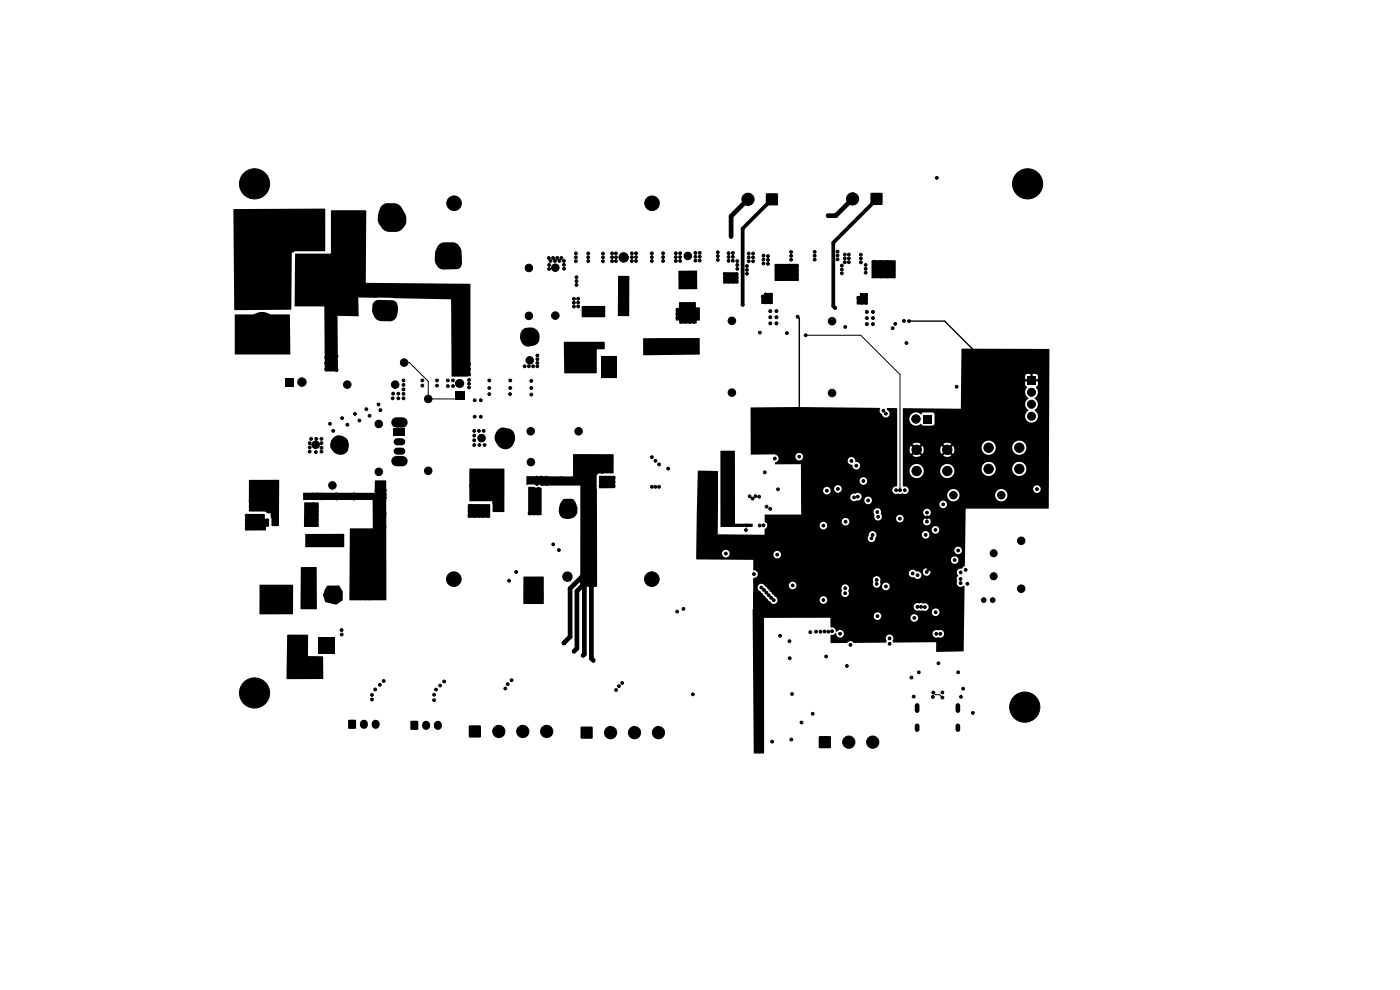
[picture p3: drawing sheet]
<svg xmlns="http://www.w3.org/2000/svg" width="297mm" height="210mm" viewBox="0 0 297 210" stroke-linecap="round" stroke-linejoin="round" font-family="sans-serif">
<g fill="#000" stroke="#000" stroke-width=".21">
<circle cx="51.6" cy="39" r=".4"/>
<circle cx="52.3" cy="37.3" r=".4"/>
<circle cx="54" cy="39" r="3.2"/>
<circle cx="54" cy="36.6" r=".4"/>
<circle cx="55.7" cy="37.3" r=".4"/>
<circle cx="56.4" cy="39" r=".4"/>
<circle cx="198.7" cy="37.7" r=".3"/>
<circle cx="215.6" cy="39" r=".4"/>
<circle cx="216.3" cy="37.3" r=".4"/>
<circle cx="218" cy="39" r="3.2"/>
<circle cx="218" cy="36.6" r=".4"/>
<circle cx="219.7" cy="37.3" r=".4"/>
<circle cx="220.4" cy="39" r=".4"/>
<circle cx="51.5" cy="59.2" r=".3"/>
<circle cx="52.2" cy="58.4" r=".3"/>
<circle cx="52.3" cy="40.7" r=".4"/>
<circle cx="53" cy="57.6" r=".3"/>
<circle cx="53.8" cy="57" r=".3"/>
<circle cx="54" cy="41.4" r=".4"/>
<circle cx="54.7" cy="57" r=".3"/>
<circle cx="55.6" cy="57" r=".3"/>
<circle cx="55.7" cy="40.7" r=".4"/>
<circle cx="56.5" cy="57" r=".3"/>
<circle cx="57.4" cy="57" r=".3"/>
<circle cx="58.3" cy="57.7" r=".3"/>
<circle cx="58.9" cy="58.4" r=".3"/>
<circle cx="59.6" cy="59.1" r=".3"/>
<circle cx="60.2" cy="59.9" r=".3"/>
<circle cx="60.4" cy="46.7" r=".3"/>
<circle cx="60.4" cy="50.7" r=".3"/>
<circle cx="60.4" cy="48" r=".3"/>
<circle cx="60.4" cy="49.4" r=".3"/>
<circle cx="60.4" cy="52" r=".3"/>
<circle cx="60.4" cy="45.3" r=".3"/>
<circle cx="61.7" cy="48" r=".3"/>
<circle cx="61.7" cy="50.7" r=".3"/>
<circle cx="61.7" cy="49.4" r=".3"/>
<circle cx="61.7" cy="52" r=".3"/>
<circle cx="61.7" cy="45.3" r=".3"/>
<circle cx="61.7" cy="46.6" r=".3"/>
<circle cx="69.3" cy="54.9" r=".3"/>
<circle cx="69.3" cy="59.9" r=".3"/>
<circle cx="69.3" cy="58.6" r=".3"/>
<circle cx="69.3" cy="56.1" r=".3"/>
<circle cx="69.3" cy="57.3" r=".3"/>
<circle cx="72" cy="53" r=".3"/>
<circle cx="72" cy="58" r=".3"/>
<circle cx="72.7" cy="56.9" r=".3"/>
<circle cx="72.8" cy="54" r=".3"/>
<circle cx="73.5" cy="47" r=".3"/>
<circle cx="73.5" cy="45.7" r=".3"/>
<circle cx="73.5" cy="48.4" r=".3"/>
<circle cx="75" cy="48.4" r=".3"/>
<circle cx="75.6" cy="46.3" r="1"/>
<circle cx="76.4" cy="48.4" r=".3"/>
<circle cx="81.3" cy="47.4" r=".3"/>
<circle cx="81.3" cy="46.3" r=".3"/>
<circle cx="81.4" cy="45.1" r=".3"/>
<circle cx="81.9" cy="48.4" r=".3"/>
<circle cx="82" cy="44.3" r=".3"/>
<circle cx="83.1" cy="46.3" r="1"/>
<circle cx="83.1" cy="48.4" r=".3"/>
<circle cx="83.1" cy="44.3" r=".3"/>
<circle cx="84.2" cy="44.3" r=".3"/>
<circle cx="84.3" cy="48.3" r=".3"/>
<circle cx="84.9" cy="45.1" r=".3"/>
<circle cx="85" cy="46.2" r=".3"/>
<circle cx="85" cy="47.4" r=".3"/>
<circle cx="93.2" cy="55.4" r=".3"/>
<circle cx="93.2" cy="54.3" r=".3"/>
<circle cx="93.3" cy="53.1" r=".3"/>
<circle cx="93.8" cy="56.4" r=".3"/>
<circle cx="93.9" cy="52.3" r=".3"/>
<circle cx="95" cy="56.4" r=".3"/>
<circle cx="95" cy="52.3" r=".3"/>
<circle cx="95" cy="54.3" r="1"/>
<circle cx="95.9" cy="52.6" r=".3"/>
<circle cx="96.3" cy="56.3" r=".3"/>
<circle cx="96.3" cy="43.1" r="1.55"/>
<circle cx="96.8" cy="53.1" r=".3"/>
<circle cx="96.9" cy="55.4" r=".3"/>
<circle cx="96.9" cy="54.2" r=".3"/>
<circle cx="112.2" cy="56.8" r=".8"/>
<circle cx="116.4" cy="54.7" r=".3"/>
<circle cx="116.5" cy="57.1" r=".3"/>
<circle cx="116.5" cy="56.2" r=".3"/>
<circle cx="116.8" cy="55.3" r=".3"/>
<circle cx="117.3" cy="54.7" r=".3"/>
<circle cx="117.7" cy="55.3" r=".3"/>
<circle cx="117.8" cy="56.8" r=".8"/>
<circle cx="118.2" cy="54.7" r=".3"/>
<circle cx="118.7" cy="55.3" r=".3"/>
<circle cx="119.1" cy="54.7" r=".3"/>
<circle cx="119.6" cy="55.3" r=".3"/>
<circle cx="119.6" cy="56.2" r=".3"/>
<circle cx="119.7" cy="57" r=".3"/>
<circle cx="122.2" cy="54.6" r=".3"/>
<circle cx="122.2" cy="55.4" r=".3"/>
<circle cx="122.2" cy="53.8" r=".3"/>
<circle cx="122.3" cy="59.6" r=".3"/>
<circle cx="122.3" cy="58.8" r=".3"/>
<circle cx="124.8" cy="55.4" r=".3"/>
<circle cx="124.8" cy="54.6" r=".3"/>
<circle cx="124.8" cy="53.8" r=".3"/>
<circle cx="127.9" cy="53.8" r=".3"/>
<circle cx="127.9" cy="55.4" r=".3"/>
<circle cx="127.9" cy="54.6" r=".3"/>
<circle cx="129.8" cy="55.4" r=".3"/>
<circle cx="129.8" cy="53.7" r=".3"/>
<circle cx="129.8" cy="54.6" r=".3"/>
<circle cx="130.7" cy="53.7" r=".3"/>
<circle cx="130.7" cy="55.4" r=".3"/>
<circle cx="130.7" cy="54.6" r=".3"/>
<circle cx="132.3" cy="54.6" r="1"/>
<circle cx="132.3" cy="59.7" r="1"/>
<circle cx="134" cy="54.6" r=".3"/>
<circle cx="134" cy="53.7" r=".3"/>
<circle cx="134" cy="55.4" r=".3"/>
<circle cx="134.9" cy="54.6" r=".3"/>
<circle cx="134.9" cy="55.4" r=".3"/>
<circle cx="134.9" cy="53.7" r=".3"/>
<circle cx="138.3" cy="54.6" r=".3"/>
<circle cx="138.3" cy="53.7" r=".3"/>
<circle cx="138.3" cy="55.4" r=".3"/>
<circle cx="138.3" cy="43.1" r="1.55"/>
<circle cx="140.7" cy="54.6" r=".3"/>
<circle cx="140.7" cy="55.4" r=".3"/>
<circle cx="140.7" cy="53.7" r=".3"/>
<circle cx="143.4" cy="55.4" r=".3"/>
<circle cx="143.4" cy="53.7" r=".3"/>
<circle cx="143.4" cy="54.5" r=".3"/>
<circle cx="144.3" cy="55.4" r=".3"/>
<circle cx="144.3" cy="53.7" r=".3"/>
<circle cx="144.3" cy="54.5" r=".3"/>
<circle cx="144.5" cy="57.9" r=".3"/>
<circle cx="144.5" cy="59.8" r=".3"/>
<circle cx="144.5" cy="58.9" r=".3"/>
<circle cx="145.5" cy="57.9" r=".3"/>
<circle cx="145.9" cy="54.3" r=".8"/>
<circle cx="145.9" cy="59.3" r=".8"/>
<circle cx="146.5" cy="57.9" r=".3"/>
<circle cx="147.4" cy="58.9" r=".3"/>
<circle cx="147.4" cy="57.9" r=".3"/>
<circle cx="147.4" cy="59.8" r=".3"/>
<circle cx="147.5" cy="55.3" r=".3"/>
<circle cx="147.5" cy="54.5" r=".3"/>
<circle cx="147.5" cy="53.7" r=".3"/>
<circle cx="148.4" cy="53.6" r=".3"/>
<circle cx="148.4" cy="54.4" r=".3"/>
<circle cx="148.4" cy="55.3" r=".3"/>
<circle cx="152.3" cy="53.5" r=".3"/>
<circle cx="152.3" cy="55.2" r=".3"/>
<circle cx="152.3" cy="54.3" r=".3"/>
<circle cx="153.8" cy="58.1" r=".3"/>
<circle cx="153.8" cy="58.9" r=".3"/>
<circle cx="153.8" cy="59.7" r=".3"/>
<circle cx="154.6" cy="53.7" r=".3"/>
<circle cx="154.6" cy="54.5" r=".3"/>
<circle cx="154.6" cy="55.3" r=".3"/>
<circle cx="154.6" cy="59.7" r=".3"/>
<circle cx="155.1" cy="50.2" r=".3"/>
<circle cx="155.4" cy="59.7" r=".3"/>
<circle cx="155.5" cy="54.5" r=".3"/>
<circle cx="155.5" cy="53.7" r=".3"/>
<circle cx="155.5" cy="55.3" r=".3"/>
<circle cx="156.3" cy="58.1" r=".3"/>
<circle cx="156.3" cy="58.9" r=".3"/>
<circle cx="156.3" cy="59.7" r=".3"/>
<circle cx="156.4" cy="55.4" r=".3"/>
<circle cx="156.4" cy="56.2" r=".3"/>
<circle cx="156.4" cy="57" r=".3"/>
<circle cx="158.5" cy="57.3" r=".3"/>
<circle cx="158.5" cy="56.4" r=".3"/>
<circle cx="158.5" cy="58.1" r=".3"/>
<circle cx="158.7" cy="42.3" r="1.3"/>
<circle cx="158.8" cy="54.6" r=".3"/>
<circle cx="158.8" cy="55.4" r=".3"/>
<circle cx="158.8" cy="53.8" r=".3"/>
<circle cx="159.8" cy="53.8" r=".3"/>
<circle cx="159.8" cy="54.6" r=".3"/>
<circle cx="159.8" cy="55.4" r=".3"/>
<circle cx="162" cy="54.2" r=".3"/>
<circle cx="162" cy="55.1" r=".3"/>
<circle cx="162" cy="55.9" r=".3"/>
<circle cx="162.9" cy="54.3" r=".3"/>
<circle cx="162.9" cy="55.1" r=".3"/>
<circle cx="162.9" cy="56" r=".3"/>
<circle cx="164.8" cy="58.8" r=".3"/>
<circle cx="165.8" cy="58.8" r=".3"/>
<circle cx="166.7" cy="58.9" r=".3"/>
<circle cx="167.8" cy="55.1" r=".3"/>
<circle cx="167.8" cy="53.4" r=".3"/>
<circle cx="167.8" cy="54.3" r=".3"/>
<circle cx="167.9" cy="58.8" r=".3"/>
<circle cx="169" cy="57.4" r=".3"/>
<circle cx="169" cy="59.2" r=".3"/>
<circle cx="169" cy="58.3" r=".3"/>
<circle cx="169.1" cy="56.5" r=".3"/>
<circle cx="172.8" cy="54.3" r=".3"/>
<circle cx="172.8" cy="53.4" r=".3"/>
<circle cx="172.8" cy="55.1" r=".3"/>
<circle cx="175.7" cy="45.7" r=".3"/>
<circle cx="177.7" cy="53.4" r=".3"/>
<circle cx="177.7" cy="54.2" r=".3"/>
<circle cx="177.7" cy="55" r=".3"/>
<circle cx="178.6" cy="58" r=".3"/>
<circle cx="178.6" cy="57.2" r=".3"/>
<circle cx="178.6" cy="56.3" r=".3"/>
<circle cx="179.2" cy="54.8" r=".3"/>
<circle cx="179.2" cy="55.6" r=".3"/>
<circle cx="179.2" cy="54" r=".3"/>
<circle cx="180.1" cy="55.6" r=".3"/>
<circle cx="180.1" cy="54" r=".3"/>
<circle cx="180.1" cy="54.8" r=".3"/>
<circle cx="180.9" cy="42.2" r="1.3"/>
<circle cx="182.6" cy="54" r=".3"/>
<circle cx="182.6" cy="55.7" r=".3"/>
<circle cx="182.6" cy="54.8" r=".3"/>
<circle cx="183.6" cy="57" r=".3"/>
<circle cx="183.6" cy="56.2" r=".3"/>
<circle cx="183.6" cy="57.8" r=".3"/>
<circle cx="185.4" cy="58.6" r=".3"/>
<circle cx="185.4" cy="55.6" r=".3"/>
<circle cx="186.9" cy="58.6" r=".3"/>
<circle cx="186.9" cy="55.6" r=".3"/>
<circle cx="188.3" cy="55.6" r=".3"/>
<circle cx="188.3" cy="58.6" r=".3"/>
<circle cx="189.4" cy="56.3" r=".3"/>
<circle cx="189.4" cy="57.7" r=".3"/>
<circle cx="216.3" cy="40.7" r=".4"/>
<circle cx="218" cy="41.4" r=".4"/>
<circle cx="219.7" cy="40.7" r=".4"/>
<circle cx="50.4" cy="72.7" r=".3"/>
<circle cx="50.4" cy="74.4" r=".3"/>
<circle cx="50.4" cy="71.1" r=".3"/>
<circle cx="50.4" cy="67.8" r=".3"/>
<circle cx="50.4" cy="69.4" r=".3"/>
<circle cx="50.5" cy="62.1" r=".3"/>
<circle cx="50.5" cy="63.3" r=".3"/>
<circle cx="50.5" cy="61" r=".3"/>
<circle cx="50.8" cy="60" r=".3"/>
<circle cx="52.3" cy="74.6" r=".3"/>
<circle cx="54.4" cy="74.6" r=".3"/>
<circle cx="55.6" cy="69.3" r="3"/>
<circle cx="56.8" cy="74.6" r=".3"/>
<circle cx="58.7" cy="74.6" r=".3"/>
<circle cx="60.8" cy="60.6" r=".3"/>
<circle cx="60.8" cy="71.1" r=".3"/>
<circle cx="60.8" cy="61.6" r=".3"/>
<circle cx="60.8" cy="72.5" r=".3"/>
<circle cx="60.8" cy="62.5" r=".3"/>
<circle cx="60.8" cy="63.5" r=".3"/>
<circle cx="60.8" cy="74" r=".3"/>
<circle cx="63.6" cy="64.3" r=".3"/>
<circle cx="65.1" cy="64.3" r=".3"/>
<circle cx="66.6" cy="64.3" r=".3"/>
<circle cx="68" cy="64.3" r=".3"/>
<circle cx="69.2" cy="78.3" r=".3"/>
<circle cx="69.2" cy="75.8" r=".3"/>
<circle cx="69.2" cy="77.1" r=".3"/>
<circle cx="69.3" cy="62.4" r=".3"/>
<circle cx="69.3" cy="63.6" r=".3"/>
<circle cx="69.3" cy="61.1" r=".3"/>
<circle cx="69.6" cy="74.1" r=".3"/>
<circle cx="69.6" cy="69.4" r=".3"/>
<circle cx="69.6" cy="71.8" r=".3"/>
<circle cx="70.5" cy="76.9" r=".8"/>
<circle cx="70.7" cy="74.1" r=".3"/>
<circle cx="70.8" cy="71.8" r=".3"/>
<circle cx="70.9" cy="69.4" r=".3"/>
<circle cx="71.4" cy="75.6" r=".3"/>
<circle cx="71.4" cy="78.5" r=".3"/>
<circle cx="72.5" cy="66.5" r=".3"/>
<circle cx="72.5" cy="63.5" r=".3"/>
<circle cx="72.5" cy="65" r=".3"/>
<circle cx="74" cy="63.5" r=".3"/>
<circle cx="74.3" cy="65.7" r="1"/>
<circle cx="75.3" cy="63.5" r=".3"/>
<circle cx="79.7" cy="65.1" r=".3"/>
<circle cx="79.8" cy="65.9" r=".3"/>
<circle cx="79.9" cy="64.2" r=".3"/>
<circle cx="80" cy="66.8" r=".3"/>
<circle cx="80.6" cy="67.5" r=".3"/>
<circle cx="80.9" cy="64.2" r=".3"/>
<circle cx="81.4" cy="61.1" r=".3"/>
<circle cx="81.8" cy="65.7" r="1"/>
<circle cx="81.8" cy="67.5" r=".3"/>
<circle cx="81.9" cy="62.3" r=".3"/>
<circle cx="82.5" cy="64.2" r=".3"/>
<circle cx="83" cy="67.5" r=".3"/>
<circle cx="83.5" cy="64.4" r=".3"/>
<circle cx="83.7" cy="66.4" r=".3"/>
<circle cx="83.7" cy="65.3" r=".3"/>
<circle cx="85.7" cy="76.9" r=".8"/>
<circle cx="86.2" cy="61.1" r=".3"/>
<circle cx="86.8" cy="62.5" r=".3"/>
<circle cx="93.2" cy="61.9" r=".3"/>
<circle cx="93.2" cy="60.8" r=".3"/>
<circle cx="93.2" cy="63" r=".3"/>
<circle cx="95" cy="61.8" r="1"/>
<circle cx="96.6" cy="71.9" r=".3"/>
<circle cx="96.7" cy="60.7" r=".3"/>
<circle cx="96.7" cy="77.2" r=".3"/>
<circle cx="96.7" cy="74.8" r=".3"/>
<circle cx="96.7" cy="61.9" r=".3"/>
<circle cx="96.7" cy="63.1" r=".3"/>
<circle cx="96.7" cy="68.7" r=".3"/>
<circle cx="98.1" cy="77.2" r=".3"/>
<circle cx="98.5" cy="74.8" r=".3"/>
<circle cx="98.5" cy="71.9" r=".3"/>
<circle cx="98.5" cy="68.7" r=".3"/>
<circle cx="99.5" cy="78.3" r=".3"/>
<circle cx="99.5" cy="77.2" r=".3"/>
<circle cx="99.5" cy="79.4" r=".3"/>
<circle cx="110.9" cy="70.8" r=".3"/>
<circle cx="111" cy="71.8" r=".3"/>
<circle cx="111.3" cy="77.7" r=".3"/>
<circle cx="111.5" cy="72.8" r=".3"/>
<circle cx="111.7" cy="70.1" r=".3"/>
<circle cx="112.2" cy="67" r=".8"/>
<circle cx="112.2" cy="77.7" r=".3"/>
<circle cx="112.4" cy="71.4" r=".8"/>
<circle cx="112.4" cy="76.4" r=".8"/>
<circle cx="112.6" cy="72.8" r=".3"/>
<circle cx="112.8" cy="70" r=".3"/>
<circle cx="113.1" cy="77.7" r=".3"/>
<circle cx="113.6" cy="70.5" r=".3"/>
<circle cx="113.7" cy="72.5" r=".3"/>
<circle cx="113.8" cy="71.4" r=".3"/>
<circle cx="114" cy="75.4" r=".3"/>
<circle cx="114" cy="77" r=".3"/>
<circle cx="114" cy="76.2" r=".3"/>
<circle cx="114" cy="77.7" r=".3"/>
<circle cx="117.8" cy="66.9" r=".8"/>
<circle cx="120.1" cy="75.4" r=".3"/>
<circle cx="120.7" cy="76.2" r=".3"/>
<circle cx="121" cy="75.4" r=".3"/>
<circle cx="121.2" cy="77" r=".3"/>
<circle cx="121.6" cy="76.2" r=".3"/>
<circle cx="121.8" cy="65" r=".3"/>
<circle cx="121.8" cy="64.2" r=".3"/>
<circle cx="121.8" cy="63.4" r=".3"/>
<circle cx="121.9" cy="75.4" r=".3"/>
<circle cx="122.3" cy="60.4" r=".3"/>
<circle cx="122.7" cy="64.2" r=".3"/>
<circle cx="122.7" cy="63.4" r=".3"/>
<circle cx="122.7" cy="65" r=".3"/>
<circle cx="122.7" cy="77.3" r=".3"/>
<circle cx="122.7" cy="76.3" r=".3"/>
<circle cx="122.7" cy="75.4" r=".3"/>
<circle cx="122.7" cy="78.2" r=".3"/>
<circle cx="123.6" cy="74.6" r=".3"/>
<circle cx="123.7" cy="76.1" r=".3"/>
<circle cx="123.7" cy="77" r=".3"/>
<circle cx="123.7" cy="77.8" r=".3"/>
<circle cx="123.7" cy="78.7" r=".3"/>
<circle cx="123.8" cy="65.3" r=".3"/>
<circle cx="124" cy="75.2" r=".3"/>
<circle cx="124.4" cy="74.6" r=".3"/>
<circle cx="124.7" cy="65.3" r=".3"/>
<circle cx="124.8" cy="75.2" r=".3"/>
<circle cx="125.2" cy="74.6" r=".3"/>
<circle cx="125.7" cy="75.2" r=".3"/>
<circle cx="125.8" cy="65.3" r=".3"/>
<circle cx="126" cy="74.6" r=".3"/>
<circle cx="126.8" cy="65.3" r=".3"/>
<circle cx="127.8" cy="65.3" r=".3"/>
<circle cx="128.1" cy="79.6" r=".3"/>
<circle cx="129" cy="79.6" r=".3"/>
<circle cx="129.7" cy="78" r=".3"/>
<circle cx="129.7" cy="76.1" r=".3"/>
<circle cx="129.7" cy="79" r=".3"/>
<circle cx="129.7" cy="77" r=".3"/>
<circle cx="130.4" cy="77.5" r=".3"/>
<circle cx="130.4" cy="76.5" r=".3"/>
<circle cx="130.4" cy="78.5" r=".3"/>
<circle cx="130.4" cy="79.7" r=".3"/>
<circle cx="132.2" cy="61.7" r=".3"/>
<circle cx="132.2" cy="62.9" r=".3"/>
<circle cx="133" cy="62.3" r=".3"/>
<circle cx="141.1" cy="72.6" r=".3"/>
<circle cx="141.2" cy="73.9" r=".3"/>
<circle cx="143.7" cy="66.6" r=".3"/>
<circle cx="143.7" cy="67.4" r=".3"/>
<circle cx="143.7" cy="65.7" r=".3"/>
<circle cx="144.5" cy="60.8" r=".3"/>
<circle cx="144.5" cy="68.3" r=".3"/>
<circle cx="144.5" cy="64.5" r=".3"/>
<circle cx="145.4" cy="68.3" r=".3"/>
<circle cx="145.5" cy="60.8" r=".3"/>
<circle cx="145.5" cy="64.5" r=".3"/>
<circle cx="146.3" cy="68.3" r=".3"/>
<circle cx="146.3" cy="64.5" r=".3"/>
<circle cx="146.4" cy="60.7" r=".3"/>
<circle cx="147.2" cy="64.5" r=".3"/>
<circle cx="147.2" cy="68.3" r=".3"/>
<circle cx="147.4" cy="60.7" r=".3"/>
<circle cx="148" cy="65.7" r=".3"/>
<circle cx="148.1" cy="66.5" r=".3"/>
<circle cx="148.1" cy="67.3" r=".3"/>
<circle cx="155.3" cy="68.1" r=".8"/>
<circle cx="157.5" cy="64.6" r=".3"/>
<circle cx="161.2" cy="70.6" r=".3"/>
<circle cx="161.8" cy="62.9" r=".3"/>
<circle cx="162.4" cy="64.1" r=".3"/>
<circle cx="162.4" cy="63.3" r=".3"/>
<circle cx="162.5" cy="62.5" r=".3"/>
<circle cx="163.4" cy="68.6" r=".31"/>
<circle cx="163.4" cy="67.3" r=".31"/>
<circle cx="163.4" cy="66" r=".31"/>
<circle cx="163.4" cy="64.1" r=".3"/>
<circle cx="163.5" cy="63.3" r=".3"/>
<circle cx="163.5" cy="62.5" r=".3"/>
<circle cx="164.7" cy="67.3" r=".31"/>
<circle cx="164.7" cy="68.6" r=".31"/>
<circle cx="164.7" cy="66" r=".31"/>
<circle cx="166.9" cy="70.7" r=".3"/>
<circle cx="169.2" cy="67.2" r=".3"/>
<circle cx="170.9" cy="71.1" r=".3"/>
<circle cx="176.5" cy="68.1" r=".8"/>
<circle cx="177.2" cy="65.3" r=".3"/>
<circle cx="179.3" cy="69.4" r=".3"/>
<circle cx="182.1" cy="63.2" r=".3"/>
<circle cx="182.8" cy="62.5" r=".3"/>
<circle cx="182.8" cy="64.2" r=".3"/>
<circle cx="182.8" cy="63.4" r=".3"/>
<circle cx="183.7" cy="64.2" r=".3"/>
<circle cx="183.7" cy="63.4" r=".3"/>
<circle cx="183.7" cy="62.5" r=".3"/>
<circle cx="183.9" cy="66.2" r=".31"/>
<circle cx="183.9" cy="67.5" r=".31"/>
<circle cx="183.9" cy="68.8" r=".32"/>
<circle cx="185.2" cy="66.2" r=".31"/>
<circle cx="185.2" cy="67.5" r=".31"/>
<circle cx="185.2" cy="68.8" r=".32"/>
<circle cx="189.4" cy="69.6" r=".3"/>
<circle cx="189.9" cy="68.7" r=".3"/>
<circle cx="191.8" cy="68.1" r=".3"/>
<circle cx="192.3" cy="72.8" r=".3"/>
<circle cx="192.9" cy="68.1" r=".3"/>
<circle cx="207" cy="74.7" r=".3"/>
<circle cx="64.1" cy="81.1" r=".9"/>
<circle cx="65.7" cy="94" r=".3"/>
<circle cx="65.7" cy="95.8" r=".3"/>
<circle cx="65.7" cy="94.9" r=".3"/>
<circle cx="66" cy="93.1" r=".3"/>
<circle cx="67" cy="94.3" r=".8"/>
<circle cx="67" cy="95.9" r=".3"/>
<circle cx="67.1" cy="93.1" r=".3"/>
<circle cx="68.2" cy="95" r=".3"/>
<circle cx="68.2" cy="94" r=".3"/>
<circle cx="68.2" cy="95.8" r=".3"/>
<circle cx="68.2" cy="93.1" r=".3"/>
<circle cx="70" cy="89.9" r=".3"/>
<circle cx="70.5" cy="94.8" r=".3"/>
<circle cx="70.6" cy="93.7" r=".3"/>
<circle cx="70.7" cy="91.4" r=".3"/>
<circle cx="71.2" cy="95.7" r=".3"/>
<circle cx="71.5" cy="92.9" r=".3"/>
<circle cx="72" cy="94.3" r=".8"/>
<circle cx="72.3" cy="96" r=".3"/>
<circle cx="72.5" cy="92.9" r=".3"/>
<circle cx="72.6" cy="88.7" r=".3"/>
<circle cx="73.3" cy="93.4" r=".3"/>
<circle cx="73.4" cy="95.4" r=".3"/>
<circle cx="73.5" cy="94.3" r=".3"/>
<circle cx="73.7" cy="81.6" r=".8"/>
<circle cx="73.7" cy="90.1" r=".3"/>
<circle cx="75.3" cy="87.8" r=".3"/>
<circle cx="76.3" cy="89.2" r=".3"/>
<circle cx="77.7" cy="86.8" r=".3"/>
<circle cx="78.4" cy="88.2" r=".3"/>
<circle cx="80.3" cy="85.8" r=".3"/>
<circle cx="80.4" cy="89.9" r=".8"/>
<circle cx="80.7" cy="87" r=".3"/>
<circle cx="83.3" cy="84.5" r=".3"/>
<circle cx="83.4" cy="83.5" r=".3"/>
<circle cx="83.8" cy="81.6" r=".8"/>
<circle cx="84.5" cy="84.5" r=".3"/>
<circle cx="84.5" cy="83.5" r=".3"/>
<circle cx="85.6" cy="81.7" r=".3"/>
<circle cx="85.6" cy="82.6" r=".3"/>
<circle cx="85.6" cy="83.6" r=".3"/>
<circle cx="85.6" cy="84.5" r=".3"/>
<circle cx="85.6" cy="80.7" r=".3"/>
<circle cx="89.6" cy="81.8" r=".3"/>
<circle cx="89.6" cy="80.7" r=".3"/>
<circle cx="90.9" cy="84.6" r=".8"/>
<circle cx="90.9" cy="99.9" r=".8"/>
<circle cx="92.7" cy="81.8" r=".3"/>
<circle cx="92.7" cy="80.7" r=".3"/>
<circle cx="95" cy="81.9" r=".3"/>
<circle cx="95" cy="80.7" r=".3"/>
<circle cx="96.1" cy="81.9" r=".3"/>
<circle cx="96.1" cy="80.7" r=".3"/>
<circle cx="99.5" cy="80.6" r=".3"/>
<circle cx="99.5" cy="82.2" r=".3"/>
<circle cx="99.5" cy="81.4" r=".3"/>
<circle cx="100.6" cy="91.4" r=".3"/>
<circle cx="100.6" cy="92.4" r=".3"/>
<circle cx="100.6" cy="94.4" r=".3"/>
<circle cx="100.6" cy="93.4" r=".3"/>
<circle cx="100.7" cy="84.9" r=".3"/>
<circle cx="100.7" cy="88.4" r=".3"/>
<circle cx="101.6" cy="91.4" r=".3"/>
<circle cx="101.7" cy="94.4" r=".3"/>
<circle cx="102" cy="84.9" r=".3"/>
<circle cx="102" cy="88.4" r=".3"/>
<circle cx="102.2" cy="92.9" r=".8"/>
<circle cx="102.6" cy="91.4" r=".3"/>
<circle cx="102.8" cy="94.4" r=".3"/>
<circle cx="103.8" cy="82.3" r=".3"/>
<circle cx="103.8" cy="83.6" r=".3"/>
<circle cx="103.8" cy="80.7" r=".3"/>
<circle cx="105.6" cy="93.4" r=".3"/>
<circle cx="105.7" cy="92.3" r=".3"/>
<circle cx="106.3" cy="94.3" r=".3"/>
<circle cx="106.6" cy="91.5" r=".3"/>
<circle cx="107.2" cy="92.9" r=".8"/>
<circle cx="107.4" cy="94.6" r=".3"/>
<circle cx="107.6" cy="91.5" r=".3"/>
<circle cx="108.2" cy="83.6" r=".3"/>
<circle cx="108.2" cy="82.3" r=".3"/>
<circle cx="108.3" cy="80.7" r=".3"/>
<circle cx="108.4" cy="92" r=".3"/>
<circle cx="108.5" cy="94" r=".3"/>
<circle cx="108.6" cy="92.9" r=".3"/>
<circle cx="112.6" cy="91.5" r=".8"/>
<circle cx="112.6" cy="98" r=".8"/>
<circle cx="112.7" cy="82.3" r=".3"/>
<circle cx="112.7" cy="80.8" r=".3"/>
<circle cx="112.7" cy="83.7" r=".3"/>
<circle cx="122.3" cy="99.9" r=".3"/>
<circle cx="122.7" cy="91.5" r=".8"/>
<circle cx="122.8" cy="98" r=".8"/>
<circle cx="123.3" cy="99.9" r=".3"/>
<circle cx="124.4" cy="99.9" r=".3"/>
<circle cx="124.4" cy="97" r=".3"/>
<circle cx="124.4" cy="98" r=".3"/>
<circle cx="124.4" cy="99" r=".3"/>
<circle cx="125.4" cy="99" r=".3"/>
<circle cx="125.4" cy="98" r=".3"/>
<circle cx="125.4" cy="97.1" r=".3"/>
<circle cx="125.4" cy="99.9" r=".3"/>
<circle cx="127.7" cy="99.3" r=".3"/>
<circle cx="127.8" cy="98.5" r=".3"/>
<circle cx="127.8" cy="97.8" r=".3"/>
<circle cx="128.7" cy="97.7" r=".3"/>
<circle cx="128.7" cy="98.6" r=".3"/>
<circle cx="129.5" cy="97.7" r=".3"/>
<circle cx="129.5" cy="98.6" r=".3"/>
<circle cx="138.3" cy="97" r=".3"/>
<circle cx="139.1" cy="97.7" r=".3"/>
<circle cx="139.8" cy="98.5" r=".3"/>
<circle cx="141.8" cy="99.4" r=".3"/>
<circle cx="155.3" cy="83.3" r=".8"/>
<circle cx="163.5" cy="90.4" r=".3"/>
<circle cx="164.4" cy="97.3" r=".3"/>
<circle cx="169.2" cy="91.8" r=".3"/>
<circle cx="169.6" cy="96.9" r=".3"/>
<circle cx="176.5" cy="83.4" r=".8"/>
<circle cx="180.6" cy="97.8" r=".3"/>
<circle cx="181.7" cy="98.8" r=".3"/>
<circle cx="187.4" cy="87.1" r=".3"/>
<circle cx="187.9" cy="87.8" r=".3"/>
<circle cx="194.3" cy="88.9" r=".9"/>
<circle cx="194.4" cy="93.2" r=".3"/>
<circle cx="194.5" cy="99.9" r="1"/>
<circle cx="194.5" cy="95.4" r="1"/>
<circle cx="201" cy="99.9" r="1"/>
<circle cx="201" cy="95.4" r="1"/>
<circle cx="203" cy="82" r=".3"/>
<circle cx="206" cy="96.1" r=".3"/>
<circle cx="209.7" cy="95" r="1"/>
<circle cx="209.7" cy="99.5" r="1"/>
<circle cx="216.2" cy="95" r="1"/>
<circle cx="216.2" cy="99.5" r="1"/>
<circle cx="218.8" cy="83.2" r=".85"/>
<circle cx="218.8" cy="85.8" r=".85"/>
<circle cx="218.8" cy="88.3" r=".85"/>
<circle cx="52.3" cy="112.1" r=".3"/>
<circle cx="52.3" cy="110.3" r=".3"/>
<circle cx="52.3" cy="111.2" r=".3"/>
<circle cx="52.3" cy="109.4" r=".3"/>
<circle cx="53.2" cy="106.2" r=".3"/>
<circle cx="53.3" cy="112.1" r=".3"/>
<circle cx="53.7" cy="109.4" r=".3"/>
<circle cx="54.1" cy="106.2" r=".3"/>
<circle cx="54.2" cy="112.1" r=".3"/>
<circle cx="54.6" cy="109.4" r=".3"/>
<circle cx="54.9" cy="102.4" r=".3"/>
<circle cx="54.9" cy="103.3" r=".3"/>
<circle cx="54.9" cy="105.2" r=".3"/>
<circle cx="54.9" cy="104.3" r=".3"/>
<circle cx="54.9" cy="106.2" r=".3"/>
<circle cx="55.2" cy="112.1" r=".3"/>
<circle cx="55.4" cy="109.4" r=".3"/>
<circle cx="55.8" cy="103.3" r=".3"/>
<circle cx="55.8" cy="102.4" r=".3"/>
<circle cx="55.8" cy="105.2" r=".3"/>
<circle cx="55.8" cy="104.3" r=".3"/>
<circle cx="55.8" cy="106.2" r=".3"/>
<circle cx="56" cy="112.1" r=".3"/>
<circle cx="56.6" cy="105.2" r=".3"/>
<circle cx="56.6" cy="103.3" r=".3"/>
<circle cx="56.6" cy="102.4" r=".3"/>
<circle cx="56.6" cy="104.3" r=".3"/>
<circle cx="56.7" cy="110.4" r=".3"/>
<circle cx="56.7" cy="111.3" r=".3"/>
<circle cx="57" cy="108.5" r=".3"/>
<circle cx="57.1" cy="106.8" r=".3"/>
<circle cx="57.1" cy="107.7" r=".3"/>
<circle cx="57.5" cy="102.4" r=".3"/>
<circle cx="58.3" cy="102.4" r=".3"/>
<circle cx="66.3" cy="111.4" r=".3"/>
<circle cx="66.4" cy="104.9" r=".3"/>
<circle cx="66.4" cy="105.7" r=".3"/>
<circle cx="66.4" cy="109.8" r=".3"/>
<circle cx="66.5" cy="110.7" r=".3"/>
<circle cx="66.5" cy="107" r=".3"/>
<circle cx="66.5" cy="108.8" r=".3"/>
<circle cx="66.5" cy="107.8" r=".3"/>
<circle cx="67.1" cy="110.2" r=".3"/>
<circle cx="67.2" cy="111.3" r=".3"/>
<circle cx="67.2" cy="109.3" r=".3"/>
<circle cx="67.2" cy="108.4" r=".3"/>
<circle cx="67.2" cy="107.4" r=".3"/>
<circle cx="67.3" cy="104.9" r=".3"/>
<circle cx="67.3" cy="105.7" r=".3"/>
<circle cx="68.1" cy="104.9" r=".3"/>
<circle cx="68.2" cy="105.7" r=".3"/>
<circle cx="68.7" cy="115.1" r=".3"/>
<circle cx="68.7" cy="113.8" r=".3"/>
<circle cx="69.6" cy="114.4" r=".3"/>
<circle cx="70.5" cy="103" r=".8"/>
<circle cx="71.4" cy="104.8" r=".3"/>
<circle cx="71.4" cy="105.8" r=".3"/>
<circle cx="71.7" cy="114.6" r="1"/>
<circle cx="75" cy="114.6" r=".3"/>
<circle cx="75" cy="115.5" r=".3"/>
<circle cx="75" cy="113.6" r=".3"/>
<circle cx="75.1" cy="104.9" r=".3"/>
<circle cx="75.1" cy="105.8" r=".3"/>
<circle cx="75.8" cy="116.5" r=".3"/>
<circle cx="75.8" cy="112.9" r=".3"/>
<circle cx="76.7" cy="116.5" r=".3"/>
<circle cx="76.8" cy="114.6" r="1"/>
<circle cx="76.8" cy="112.9" r=".3"/>
<circle cx="77.6" cy="116.5" r=".3"/>
<circle cx="77.7" cy="112.9" r=".3"/>
<circle cx="78.4" cy="115.6" r=".3"/>
<circle cx="78.4" cy="114.6" r=".3"/>
<circle cx="78.4" cy="113.7" r=".3"/>
<circle cx="79.5" cy="118.1" r=".3"/>
<circle cx="79.7" cy="111.8" r=".3"/>
<circle cx="79.8" cy="109" r=".3"/>
<circle cx="79.9" cy="104.1" r=".3"/>
<circle cx="79.9" cy="104.9" r=".3"/>
<circle cx="79.9" cy="105.6" r=".3"/>
<circle cx="80.4" cy="100.1" r=".8"/>
<circle cx="80.5" cy="118.1" r=".3"/>
<circle cx="80.7" cy="111.8" r=".3"/>
<circle cx="80.7" cy="103" r=".8"/>
<circle cx="80.8" cy="109" r=".3"/>
<circle cx="80.8" cy="104.9" r=".3"/>
<circle cx="80.8" cy="105.6" r=".3"/>
<circle cx="81.4" cy="118.1" r=".3"/>
<circle cx="81.6" cy="111.8" r=".3"/>
<circle cx="81.6" cy="109" r=".3"/>
<circle cx="81.6" cy="104.9" r=".3"/>
<circle cx="81.6" cy="104.1" r=".3"/>
<circle cx="81.7" cy="105.6" r=".3"/>
<circle cx="99.6" cy="109.4" r=".3"/>
<circle cx="99.6" cy="107.7" r=".3"/>
<circle cx="99.6" cy="108.5" r=".3"/>
<circle cx="99.9" cy="103" r=".3"/>
<circle cx="100.3" cy="103.7" r=".3"/>
<circle cx="100.3" cy="102.3" r=".3"/>
<circle cx="100.6" cy="109.4" r=".3"/>
<circle cx="100.8" cy="103" r=".3"/>
<circle cx="100.9" cy="101.7" r=".3"/>
<circle cx="101.3" cy="102.4" r=".3"/>
<circle cx="101.3" cy="103.7" r=".3"/>
<circle cx="101.6" cy="109.4" r=".3"/>
<circle cx="101.8" cy="101.7" r=".3"/>
<circle cx="101.8" cy="103" r=".3"/>
<circle cx="102.2" cy="102.4" r=".3"/>
<circle cx="102.4" cy="103.7" r=".3"/>
<circle cx="102.5" cy="109.4" r=".3"/>
<circle cx="102.7" cy="103" r=".3"/>
<circle cx="102.9" cy="101.7" r=".3"/>
<circle cx="103.3" cy="102.4" r=".3"/>
<circle cx="103.3" cy="103.7" r=".3"/>
<circle cx="103.5" cy="109.4" r=".3"/>
<circle cx="103.8" cy="100.2" r=".3"/>
<circle cx="103.9" cy="101.2" r=".3"/>
<circle cx="103.9" cy="102.1" r=".3"/>
<circle cx="104" cy="102.9" r=".3"/>
<circle cx="104.5" cy="105.8" r=".3"/>
<circle cx="104.6" cy="104.8" r=".3"/>
<circle cx="104.6" cy="103.9" r=".3"/>
<circle cx="112.4" cy="108.9" r=".3"/>
<circle cx="113.2" cy="108.9" r=".3"/>
<circle cx="113.9" cy="101.3" r=".3"/>
<circle cx="113.9" cy="102.7" r=".3"/>
<circle cx="113.9" cy="102" r=".3"/>
<circle cx="114.1" cy="106.3" r=".3"/>
<circle cx="114.1" cy="104.6" r=".3"/>
<circle cx="114.1" cy="108" r=".3"/>
<circle cx="114.1" cy="105.5" r=".3"/>
<circle cx="114.1" cy="107.2" r=".3"/>
<circle cx="114.1" cy="103.7" r=".3"/>
<circle cx="114.1" cy="108.9" r=".3"/>
<circle cx="114.8" cy="101.3" r=".3"/>
<circle cx="114.9" cy="102" r=".3"/>
<circle cx="114.9" cy="102.7" r=".3"/>
<circle cx="115.9" cy="101.3" r=".3"/>
<circle cx="115.9" cy="102" r=".3"/>
<circle cx="115.9" cy="102.7" r=".3"/>
<circle cx="117.4" cy="115.5" r=".3"/>
<circle cx="118.6" cy="116.7" r=".3"/>
<circle cx="119" cy="107.8" r=".3"/>
<circle cx="119" cy="108.7" r=".3"/>
<circle cx="119" cy="102.5" r=".3"/>
<circle cx="119" cy="101.5" r=".3"/>
<circle cx="119.3" cy="107.1" r=".3"/>
<circle cx="119.5" cy="109.5" r=".3"/>
<circle cx="119.7" cy="106.3" r=".3"/>
<circle cx="120.5" cy="109.5" r=".3"/>
<circle cx="120.5" cy="106.3" r=".3"/>
<circle cx="120.6" cy="108" r=".8"/>
<circle cx="121.4" cy="102.5" r=".3"/>
<circle cx="121.4" cy="101.5" r=".3"/>
<circle cx="121.4" cy="106.3" r=".3"/>
<circle cx="121.4" cy="109.5" r=".3"/>
<circle cx="121.8" cy="107" r=".3"/>
<circle cx="122.1" cy="108.7" r=".3"/>
<circle cx="122.1" cy="107.9" r=".3"/>
<circle cx="124" cy="106.2" r=".3"/>
<circle cx="124.1" cy="107" r=".3"/>
<circle cx="124.1" cy="107.8" r=".3"/>
<circle cx="124.1" cy="108.6" r=".3"/>
<circle cx="124.1" cy="110.3" r=".3"/>
<circle cx="124.1" cy="109.5" r=".3"/>
<circle cx="124.4" cy="103.4" r=".3"/>
<circle cx="124.6" cy="114" r=".3"/>
<circle cx="125" cy="106.2" r=".3"/>
<circle cx="125" cy="106.9" r=".3"/>
<circle cx="125.1" cy="109.5" r=".3"/>
<circle cx="125.1" cy="110.3" r=".3"/>
<circle cx="125.3" cy="103.4" r=".3"/>
<circle cx="125.6" cy="113.9" r=".3"/>
<circle cx="125.6" cy="108" r=".8"/>
<circle cx="125.9" cy="106.2" r=".3"/>
<circle cx="126" cy="109.5" r=".3"/>
<circle cx="126.1" cy="110.3" r=".3"/>
<circle cx="127.4" cy="103.1" r=".3"/>
<circle cx="127.7" cy="102.3" r=".3"/>
<circle cx="127.8" cy="101.4" r=".3"/>
<circle cx="127.8" cy="100.1" r=".3"/>
<circle cx="128.3" cy="103.1" r=".3"/>
<circle cx="129.2" cy="103.1" r=".3"/>
<circle cx="130.2" cy="103.1" r=".3"/>
<circle cx="130.2" cy="101.3" r=".3"/>
<circle cx="130.2" cy="102.2" r=".3"/>
<circle cx="138.3" cy="103.3" r=".3"/>
<circle cx="139.1" cy="103.3" r=".3"/>
<circle cx="139.8" cy="103.3" r=".3"/>
<circle cx="148.7" cy="117.1" r=".3"/>
<circle cx="149.8" cy="117.7" r=".3"/>
<circle cx="150" cy="106.5" r=".3"/>
<circle cx="151.2" cy="102.5" r=".3"/>
<circle cx="153.7" cy="102.3" r=".3"/>
<circle cx="153.8" cy="100.5" r=".3"/>
<circle cx="154" cy="117.4" r=".3"/>
<circle cx="155" cy="102.4" r=".3"/>
<circle cx="155.1" cy="100.5" r=".3"/>
<circle cx="158.2" cy="112.5" r=".3"/>
<circle cx="158.3" cy="111.5" r=".3"/>
<circle cx="159" cy="105.3" r=".3"/>
<circle cx="159.7" cy="105.8" r=".3"/>
<circle cx="160.3" cy="105.3" r=".3"/>
<circle cx="161.1" cy="105.4" r=".3"/>
<circle cx="161.2" cy="111.5" r=".3"/>
<circle cx="162" cy="111.4" r=".3"/>
<circle cx="162.2" cy="100.2" r=".3"/>
<circle cx="162.6" cy="107.5" r=".3"/>
<circle cx="162.7" cy="110.5" r=".3"/>
<circle cx="163.4" cy="107.9" r=".3"/>
<circle cx="164.9" cy="117.7" r=".3"/>
<circle cx="165" cy="103.8" r=".3"/>
<circle cx="174.7" cy="111.5" r=".3"/>
<circle cx="175.4" cy="104.1" r=".3"/>
<circle cx="175.7" cy="109.1" r=".3"/>
<circle cx="176.4" cy="101.3" r=".3"/>
<circle cx="177.8" cy="103.7" r=".3"/>
<circle cx="179.4" cy="110.7" r=".3"/>
<circle cx="181.2" cy="105.5" r=".3"/>
<circle cx="182" cy="105.4" r=".3"/>
<circle cx="183.2" cy="102" r=".3"/>
<circle cx="184.2" cy="106.1" r=".3"/>
<circle cx="184.9" cy="114.2" r=".3"/>
<circle cx="185" cy="107.5" r=".3"/>
<circle cx="185.1" cy="113.5" r=".3"/>
<circle cx="186.1" cy="108.6" r=".3"/>
<circle cx="186.3" cy="109.6" r=".3"/>
<circle cx="190.1" cy="104" r=".3"/>
<circle cx="190.9" cy="110" r=".3"/>
<circle cx="190.9" cy="104" r=".3"/>
<circle cx="192" cy="104" r=".3"/>
<circle cx="196.4" cy="113.5" r=".3"/>
<circle cx="196.6" cy="110.6" r=".3"/>
<circle cx="196.7" cy="108.7" r=".3"/>
<circle cx="196.7" cy="109.8" r=".3"/>
<circle cx="198.5" cy="112.4" r=".3"/>
<circle cx="200.1" cy="107" r=".3"/>
<circle cx="202.3" cy="105" r=".8"/>
<circle cx="202.4" cy="117.6" r=".3"/>
<circle cx="202.5" cy="118.8" r=".3"/>
<circle cx="203.3" cy="116.8" r=".3"/>
<circle cx="203.4" cy="114" r=".3"/>
<circle cx="203.4" cy="115.1" r=".3"/>
<circle cx="210.8" cy="117.4" r=".75"/>
<circle cx="212.4" cy="105" r=".8"/>
<circle cx="216.6" cy="114.7" r=".8"/>
<circle cx="220" cy="103.8" r=".3"/>
<circle cx="56.3" cy="128.6" r=".3"/>
<circle cx="56.3" cy="126.2" r=".3"/>
<circle cx="56.3" cy="127.4" r=".3"/>
<circle cx="56.3" cy="124.9" r=".3"/>
<circle cx="57.1" cy="129.5" r=".3"/>
<circle cx="57.9" cy="124.6" r=".3"/>
<circle cx="58.3" cy="129.6" r=".3"/>
<circle cx="59.5" cy="124.6" r=".3"/>
<circle cx="59.7" cy="129.6" r=".3"/>
<circle cx="61" cy="124.9" r=".3"/>
<circle cx="61" cy="126.2" r=".3"/>
<circle cx="61" cy="128.8" r=".3"/>
<circle cx="61" cy="127.5" r=".3"/>
<circle cx="61.5" cy="139.3" r=".3"/>
<circle cx="62.6" cy="139.3" r=".3"/>
<circle cx="63.7" cy="139.3" r=".3"/>
<circle cx="64.5" cy="124.4" r=".3"/>
<circle cx="65.5" cy="124.5" r=".3"/>
<circle cx="66.5" cy="124.5" r=".3"/>
<circle cx="69.2" cy="126.5" r=".3"/>
<circle cx="69.3" cy="125.6" r=".3"/>
<circle cx="69.6" cy="127.3" r=".3"/>
<circle cx="69.6" cy="124.7" r=".3"/>
<circle cx="70.6" cy="124.7" r=".3"/>
<circle cx="70.7" cy="127.4" r=".3"/>
<circle cx="70.7" cy="126.1" r=".8"/>
<circle cx="71.6" cy="124.7" r=".3"/>
<circle cx="71.6" cy="127.3" r=".3"/>
<circle cx="72.1" cy="126.5" r=".3"/>
<circle cx="72.1" cy="125.5" r=".3"/>
<circle cx="72.5" cy="133.7" r=".3"/>
<circle cx="72.5" cy="134.6" r=".3"/>
<circle cx="74.8" cy="124.3" r=".3"/>
<circle cx="74.8" cy="123.4" r=".3"/>
<circle cx="75.7" cy="126.1" r=".8"/>
<circle cx="75.8" cy="124.3" r=".3"/>
<circle cx="75.8" cy="123.4" r=".3"/>
<circle cx="76.7" cy="124.3" r=".3"/>
<circle cx="76.7" cy="123.4" r=".3"/>
<circle cx="77.4" cy="126" r=".3"/>
<circle cx="77.4" cy="126.9" r=".3"/>
<circle cx="77.4" cy="125.1" r=".3"/>
<circle cx="78.4" cy="126.9" r=".3"/>
<circle cx="78.4" cy="125.1" r=".3"/>
<circle cx="78.4" cy="126" r=".3"/>
<circle cx="79.4" cy="124.2" r=".3"/>
<circle cx="79.5" cy="121.4" r=".3"/>
<circle cx="80.3" cy="124.2" r=".3"/>
<circle cx="80.4" cy="121.4" r=".3"/>
<circle cx="81.3" cy="124.2" r=".3"/>
<circle cx="81.3" cy="121.4" r=".3"/>
<circle cx="96.3" cy="122.9" r="1.55"/>
<circle cx="108" cy="123.2" r=".3"/>
<circle cx="109.5" cy="121.3" r=".3"/>
<circle cx="111.7" cy="122.8" r=".3"/>
<circle cx="111.7" cy="127.7" r=".3"/>
<circle cx="112.7" cy="127.7" r=".3"/>
<circle cx="112.7" cy="122.8" r=".3"/>
<circle cx="113.6" cy="127.7" r=".3"/>
<circle cx="113.8" cy="122.8" r=".3"/>
<circle cx="114.9" cy="125.9" r=".3"/>
<circle cx="114.9" cy="127" r=".3"/>
<circle cx="114.9" cy="122.8" r=".3"/>
<circle cx="114.9" cy="124.9" r=".3"/>
<circle cx="114.9" cy="123.8" r=".3"/>
<circle cx="119.6" cy="136.4" r=".3"/>
<circle cx="120.4" cy="122.3" r="1"/>
<circle cx="121.8" cy="138.2" r=".3"/>
<circle cx="123.4" cy="123.4" r=".3"/>
<circle cx="123.4" cy="124.1" r=".3"/>
<circle cx="123.7" cy="139" r=".3"/>
<circle cx="123.8" cy="122.6" r=".3"/>
<circle cx="123.8" cy="121.7" r=".3"/>
<circle cx="124.1" cy="123.4" r=".3"/>
<circle cx="124.1" cy="120.9" r=".3"/>
<circle cx="124.2" cy="124.2" r=".3"/>
<circle cx="124.2" cy="120.1" r=".3"/>
<circle cx="125" cy="124.2" r=".3"/>
<circle cx="125.1" cy="120" r=".3"/>
<circle cx="125.1" cy="120.8" r=".3"/>
<circle cx="125.5" cy="122.3" r="1"/>
<circle cx="126" cy="120.1" r=".3"/>
<circle cx="126.2" cy="124.1" r=".3"/>
<circle cx="138.3" cy="122.9" r="1.55"/>
<circle cx="143.7" cy="129.7" r=".3"/>
<circle cx="145" cy="129.2" r=".3"/>
<circle cx="160" cy="121.8" r=".3"/>
<circle cx="161.5" cy="124.6" r=".3"/>
<circle cx="162.1" cy="125.1" r=".3"/>
<circle cx="162.6" cy="125.7" r=".3"/>
<circle cx="163.1" cy="126.3" r=".3"/>
<circle cx="163.6" cy="126.8" r=".3"/>
<circle cx="164.2" cy="127.3" r=".3"/>
<circle cx="165.5" cy="134.9" r=".3"/>
<circle cx="167.5" cy="136" r=".3"/>
<circle cx="167.5" cy="139.6" r=".3"/>
<circle cx="168.2" cy="124.2" r=".3"/>
<circle cx="171.9" cy="134.1" r=".3"/>
<circle cx="173.1" cy="134" r=".3"/>
<circle cx="174.1" cy="134" r=".3"/>
<circle cx="174.7" cy="127.3" r=".3"/>
<circle cx="174.9" cy="134" r=".3"/>
<circle cx="175.3" cy="139.3" r=".3"/>
<circle cx="175.7" cy="134" r=".3"/>
<circle cx="176.5" cy="133.9" r=".3"/>
<circle cx="178.2" cy="134.4" r=".3"/>
<circle cx="179.3" cy="125.8" r=".3"/>
<circle cx="179.3" cy="124.8" r=".3"/>
<circle cx="180.4" cy="136.8" r=".3"/>
<circle cx="180.5" cy="130.8" r=".3"/>
<circle cx="181.5" cy="126.6" r=".3"/>
<circle cx="186" cy="123" r=".3"/>
<circle cx="186" cy="123.9" r=".3"/>
<circle cx="186.2" cy="130.7" r=".3"/>
<circle cx="187.9" cy="124.4" r=".3"/>
<circle cx="188.7" cy="135.4" r=".3"/>
<circle cx="188.7" cy="136.6" r=".3"/>
<circle cx="193.6" cy="121.6" r=".3"/>
<circle cx="194" cy="131.1" r=".3"/>
<circle cx="194.6" cy="128.7" r=".3"/>
<circle cx="194.7" cy="122" r=".3"/>
<circle cx="195.4" cy="128.7" r=".3"/>
<circle cx="196.2" cy="128.8" r=".3"/>
<circle cx="196.6" cy="121.3" r=".3"/>
<circle cx="197" cy="120.7" r=".3"/>
<circle cx="197.3" cy="129.6" r=".3"/>
<circle cx="198.5" cy="129.9" r=".3"/>
<circle cx="198.6" cy="134.5" r=".3"/>
<circle cx="199.1" cy="135.9" r=".3"/>
<circle cx="199.5" cy="134.5" r=".3"/>
<circle cx="202.3" cy="120.9" r=".3"/>
<circle cx="203.8" cy="122.8" r=".3"/>
<circle cx="203.8" cy="121.4" r=".3"/>
<circle cx="203.8" cy="123.7" r=".3"/>
<circle cx="204.9" cy="120.9" r=".3"/>
<circle cx="205.2" cy="123.8" r=".3"/>
<circle cx="208.7" cy="127.3" r=".5"/>
<circle cx="210.6" cy="127.3" r=".5"/>
<circle cx="210.8" cy="122.2" r=".75"/>
<circle cx="216.6" cy="124.9" r=".8"/>
<circle cx="51.6" cy="147" r=".4"/>
<circle cx="52.3" cy="148.7" r=".4"/>
<circle cx="52.3" cy="145.3" r=".4"/>
<circle cx="54" cy="147" r="3.2"/>
<circle cx="54" cy="144.6" r=".4"/>
<circle cx="54" cy="149.4" r=".4"/>
<circle cx="55.7" cy="148.7" r=".4"/>
<circle cx="55.7" cy="145.3" r=".4"/>
<circle cx="56.4" cy="147" r=".4"/>
<circle cx="61.5" cy="140.4" r=".3"/>
<circle cx="61.5" cy="143.2" r=".3"/>
<circle cx="61.5" cy="142.2" r=".3"/>
<circle cx="62.6" cy="140.4" r=".3"/>
<circle cx="62.6" cy="143.1" r=".3"/>
<circle cx="62.6" cy="142.2" r=".3"/>
<circle cx="63.7" cy="143.2" r=".3"/>
<circle cx="63.7" cy="140.4" r=".3"/>
<circle cx="63.7" cy="142.2" r=".3"/>
<circle cx="78.9" cy="147.4" r=".3"/>
<circle cx="78.9" cy="148.4" r=".3"/>
<circle cx="79.6" cy="146.3" r=".3"/>
<circle cx="80.6" cy="145.3" r=".3"/>
<circle cx="81.4" cy="144.5" r=".3"/>
<circle cx="92.1" cy="148.5" r=".3"/>
<circle cx="92.1" cy="147.4" r=".3"/>
<circle cx="92.5" cy="146.3" r=".3"/>
<circle cx="93.4" cy="145.4" r=".3"/>
<circle cx="94.2" cy="144.6" r=".3"/>
<circle cx="105.8" cy="155.2" r="1.3"/>
<circle cx="107.2" cy="146.1" r=".3"/>
<circle cx="107.7" cy="145.1" r=".3"/>
<circle cx="108.5" cy="144.3" r=".3"/>
<circle cx="110.9" cy="155.2" r="1.3"/>
<circle cx="116" cy="155.2" r="1.3"/>
<circle cx="125.9" cy="140.1" r=".3"/>
<circle cx="129.5" cy="155.4" r="1.3"/>
<circle cx="130.7" cy="146.4" r=".3"/>
<circle cx="131.3" cy="145.5" r=".3"/>
<circle cx="132" cy="144.9" r=".3"/>
<circle cx="134.6" cy="155.4" r="1.3"/>
<circle cx="139.7" cy="155.4" r="1.3"/>
<circle cx="147" cy="147.3" r=".3"/>
<circle cx="160.8" cy="158.7" r=".3"/>
<circle cx="163.8" cy="157.3" r=".3"/>
<circle cx="167.9" cy="156.9" r=".3"/>
<circle cx="168" cy="147.2" r=".3"/>
<circle cx="170" cy="153.3" r=".3"/>
<circle cx="172.4" cy="151.4" r=".3"/>
<circle cx="179.7" cy="141.3" r=".3"/>
<circle cx="180.1" cy="157.4" r="1.3"/>
<circle cx="185.1" cy="157.4" r="1.3"/>
<circle cx="193.3" cy="143.7" r=".3"/>
<circle cx="193.8" cy="147.8" r=".3"/>
<circle cx="194.9" cy="142.6" r=".3"/>
<circle cx="197.9" cy="147.8" r=".3"/>
<circle cx="198" cy="146.9" r=".3"/>
<circle cx="199.1" cy="140.7" r=".3"/>
<circle cx="199.9" cy="146.9" r=".3"/>
<circle cx="199.9" cy="148" r=".3"/>
<circle cx="203.3" cy="142.6" r=".3"/>
<circle cx="203.9" cy="147.8" r=".3"/>
<circle cx="204.3" cy="146.1" r=".3"/>
<circle cx="206.4" cy="151.2" r=".3"/>
<circle cx="215" cy="150" r=".4"/>
<circle cx="215.7" cy="151.7" r=".4"/>
<circle cx="215.7" cy="148.3" r=".4"/>
<circle cx="217.4" cy="150" r="3.2"/>
<circle cx="217.4" cy="147.6" r=".4"/>
<circle cx="217.4" cy="152.4" r=".4"/>
<circle cx="219.1" cy="151.7" r=".4"/>
<circle cx="219.1" cy="148.3" r=".4"/>
<circle cx="219.8" cy="150" r=".4"/>
</g>
<g fill="#000">
<path d="M53 59.5l.9-.4h3.2a1.5 1.5 0 0 1 1.5 1.5v3a1.5 1.5 0 0 1-1.5 1.5h-3a1.5 1.5 0 0 1-1.5-1.5v-3.2zM49.6 44.4l19.4-.1v8.9l-6.3 .1-.8 .3-.1 12.1-12.1 .1zM70.2 44.6l7.5 .1-.1 15.3 22.2 .2v19.6l-.7 .1-3.3-.1-.1-16.3-19.7-.4 .1 4-4.5-.1 .1 11.7-2.8 .1-.1-13.8h-6.3l.1-11.1 .1-.1h7.5zM81 43.6l.9-.5h1.6a2 2 0 0 1 1.8 1l.8 1.7 .1 1.1-.2 .8-.6 .8-.7 .5-.5 .2h-1.6a2.97 2.97 0 0 1-2.5-2.8l.2-1.3zM93.1 51.9l.9-.5h2a2.11 2.11 0 0 1 1.9 2.1l.1 2.1a1.24 1.24 0 0 1-1.1 1.5l-2.8 .1a1.98 1.98 0 0 1-1.9-1.9l.2-2zM131.1 58.6h2.4l-.1 8.5-2.3-.1zM143.9 57.5l3.9-.1 .1 3.9-3.9 .1zM153.5 57.8h3.1v2.3h-3.1zM162.5 41.1h2.5v2.4h-2.5zM164.3 56h5.1v3.5l-5 .1zM184.7 41h2.5v2.4h-2.5zM184.9 55.2h5.1v3.8h-5.1z"/>
<path d="M49.8 66.8l11.6-.1 .2 8.4-11.7 .1zM79.4 64l.7-.4 3.1 .1a1.18 1.18 0 0 1 1.1 .9l.2 1-.2 1.2a1.61 1.61 0 0 1-1.7 1.4l-1.7-.1a1.74 1.74 0 0 1-1.6-1l-.4-1.3 .1-1.2zM110.8 70l.5-.4 1-.1a1.9 1.9 0 0 1 2.2 2v.3a1.57 1.57 0 0 1-1.3 1.5l-.9 .2a1.49 1.49 0 0 1-1.6-.8l-.3-.6-.1-.8zM119.6 72.5h8.7v1.6h-1.7v5.1h-6.9zM123.5 65l4.8-.1 .1 2.3-4.9 .1zM127.5 75.6h3.4l-.1 4.6-3.3-.1zM144 64.2l3.6-.1v1.1l.9 .1v2.7h-.7l-.1 .6h-3.5l-.1-.6h-.7v-2.6l.6-.1zM136.4 71.8l11.9-.1 .1 .1 .1 3.3-.2 .1-11.7 .2-.2-.2zM161.5 62.6l.6-.1 .1-.4 1.7 .1v2.2l-2.4 .1zM181.8 62.9l.6-.1 .1-.6h1.5l.1 2.3-2.3 .1zM159.3 86.5l9.9-.2 17.4 .2 .1 .1a1.07 1.07 0 0 0 .5 1.4 .84 .84 0 0 0 1.3 .3 .84 .84 0 0 0-.3-1.4l-.1-.3 .1-.1 2.1 .2v16.4a.89 .89 0 0 0-.9 .6 .89 .89 0 0 0 .3 1l1.3 .1 .5-.2a.81 .81 0 0 0 .9 0 .81 .81 0 0 0 .3-.9h26.5v.1a.8 .8 0 0 0 1.2 .6 .8 .8 0 0 0 0-1.3 .8 .8 0 0 0-1.2 .6l-26.5-.1a.92 .92 0 0 0-1.1-.4l-.1-3.4h1.5v.2a1.51 1.51 0 0 0 1.6 1.4 1.51 1.51 0 0 0 1.4-1.6h3.5v.2a1.5 1.5 0 0 0 1.8 1.4 1.5 1.5 0 0 0 1.1-2h5.8v.2a1.51 1.51 0 0 0 1.7 1.4 1.51 1.51 0 0 0 1.3-1.6h3.5v.2a1.5 1.5 0 0 0 2.3 1.2 1.5 1.5 0 0 0 0-2.6 1.5 1.5 0 0 0-2.3 1.2h-3.5v-.3a1.51 1.51 0 0 0-1.6-1.1 1.51 1.51 0 0 0-1.4 1.4l-5.8-.1a1.5 1.5 0 0 0-1.7-.9 1.5 1.5 0 0 0-1.2 1.4h-3.5l-.1-.2a1.51 1.51 0 0 0-1.6-1.2 1.51 1.51 0 0 0-1.3 1.4h-1.5v-4.5h1.5l.2 1 .7-.6 .3 .3-.6 .6 .3 .2a1.49 1.49 0 0 0 1.4-.2l-.6-.7 .3-.2 .7 .6 .3-1h3.5l.2 1 .7-.6 .3 .2-.5 .8a1.49 1.49 0 0 0 1.6-.1l-.5-.5v-.2l.3-.2 .6 .6a1.48 1.48 0 0 0 .2-1.4h5.8v.2a1.51 1.51 0 0 0 1.7 1.4 1.51 1.51 0 0 0 1.3-1.6h3.5v.2a1.5 1.5 0 0 0 2.3 1.2 1.5 1.5 0 0 0 0-2.6 1.5 1.5 0 0 0-2.3 1.2h-3.5v-.3a1.51 1.51 0 0 0-1.6-1.1 1.51 1.51 0 0 0-1.4 1.4h-5.8l-.2-.3-.7 .6-.3-.4 .6-.6-.3-.2a1.49 1.49 0 0 0-1.4 .2l.6 .6-.2 .3-.8-.5-.2 .7h-3.5l-.3-.7-.7 .6-.3-.3 .6-.7-.1-.1a1.48 1.48 0 0 0-1.6 .1l.6 .6-.2 .3-.8-.5-.2 .7h-1.5v-6.5h1.4v.2a1.5 1.5 0 0 0 1 1.2 1.5 1.5 0 0 0 1.5-.3l.4 .4 2.2-.1 .2-.3 .1-2-.2-.3-.3-.1h-2l-.5 .4a1.42 1.42 0 0 0-1.5-.3 1.42 1.42 0 0 0-.9 1.2h-1.4l.1-2.2 12.2 .1 .1-3.6h13.6a1.96 1.96 0 0 0 .7 1.4 1.5 1.5 0 0 0 0 2.6 1.37 1.37 0 0 0-.4 2 1.37 1.37 0 0 0 2.1 0 1.37 1.37 0 0 0-.4-2v-.2a1.47 1.47 0 0 0 0-2.5 1.52 1.52 0 0 0 .2-2.3l.4-.3 .1-.9h-.8l-.1-.4 .9-.1-.1-.8-.3-.3h-.7v.8l-.4 .1-.1-.9h-.7l-.4 .3v.8h.8v.4l-.8 .1v.9l.4 .4-.4 .9h-13.6l.1-9 18.5-.1 .1 .2-.1 33.6-17.6 .1-.2 12.1-.6 .6a.93 .93 0 0 0-1 .5 .93 .93 0 0 0 .2 1.1 1.12 1.12 0 0 0-.2 1.1 .88 .88 0 0 0 .3 1.1 .88 .88 0 0 0 1.1-.2l.1 .2-.2 13.7-5.7 .2-.1-2.1-9 .1-.3-.4a.83 .83 0 0 0-.1-1.1 .83 .83 0 0 0-1.1 .1 .83 .83 0 0 0 0 1.1l-.2 .3-6.7 .1a.95 .95 0 0 0-1.6 0h-3.4v-1.6l.7-.2 .4-.3a.84 .84 0 0 0 .8 .9 .84 .84 0 0 0 .9-.7h18.8l.1 .3a1.33 1.33 0 0 0 1.4 .4 .82 .82 0 0 0 1-.9 .82 .82 0 0 0-1.3-.6 .8 .8 0 0 0-1.2 .8h-18.8a.82 .82 0 0 0-.6-.8 .82 .82 0 0 0-.9 .3h-.1a1 1 0 0 0-1.2-1v-2l-14.1 .1v28.6l-.1 .1h-2l-.3-29.2h25.6a.8 .8 0 0 0 .6 .9 .8 .8 0 0 0 .9-.3h6.4v.1a.8 .8 0 0 0 1.3 .4 .8 .8 0 0 0-.3-1.4 .8 .8 0 0 0-1 .9h-6.4l.1-.1a.8 .8 0 0 0-.4-1.1h11.2v.1a.8 .8 0 0 0 1.3 .4 .8 .8 0 0 0-.2-1.4 .8 .8 0 0 0-1.1 .9l-11.4-.1a.8 .8 0 0 0-1 .7h-25.6v-1.3l.1-.5h34l.1 .2a1.14 1.14 0 0 0 1.2 .5h.9a.83 .83 0 0 0 1-.9 .83 .83 0 0 0-1.2-.6h-.7a.97 .97 0 0 0-1.3 .8h-34v-4.1h.9l.2 .5 2.5 2.4a.82 .82 0 0 0 1.1 .4l.5-.6h8.9a.8 .8 0 0 0 1.2 .6 .8 .8 0 0 0 0-1.4 .8 .8 0 0 0-1.2 .6v.2h-8.9a1.17 1.17 0 0 0-.8-1l-.4-.5h14.7a.84 .84 0 0 0 1.2 .6 .84 .84 0 0 0 .3-1.3 .84 .84 0 0 0-.3-1.1 .84 .84 0 0 0-1.1 .1 .84 .84 0 0 0 0 1.2l-.1 .5h-14.7l-1.7-1.8h5.3a.8 .8 0 0 0 1 .8 .8 .8 0 0 0 .3-1.3 .8 .8 0 0 0-1.3 .4v.1h-5.3a.8 .8 0 0 0-.9-.2 .8 .8 0 0 0-.5 .8h-.9v-1.6h25.4l.1 .3a.82 .82 0 0 0 .1 1.1 .82 .82 0 0 0 1.1 0h.6l.1 .1a.8 .8 0 0 0 1.3 .4 .8 .8 0 0 0-.3-1.4 .8 .8 0 0 0-1.1 .9h-.6l.3-.4-.1-.6a.82 .82 0 0 0-.5-1.2 .82 .82 0 0 0-1 .8h-25.4v-.5a.86 .86 0 0 0 1-.9h32v.2a1.1 1.1 0 0 0 1.2 .6 .8 .8 0 0 0 1.2 .1 .8 .8 0 0 0 0-1.2h.6v.2a.8 .8 0 0 0 1.3 .3 .8 .8 0 0 0-.2-1.3 .8 .8 0 0 0-1.1 .8l-1.4-.2a.9 .9 0 0 0-.9-.3 .9 .9 0 0 0-.7 .8h-32a1.02 1.02 0 0 0-1-.8v-2h41.9l.1 .1a.8 .8 0 0 0 1.3 .4 .8 .8 0 0 0-.3-1.4 .8 .8 0 0 0-1.1 .9h-41.9v-.1l-12-.1-.1-.1v-1.1h5.5v.2a.8 .8 0 0 0 .8 .5 .8 .8 0 0 0 .7-.5h9.4v.2a.8 .8 0 0 0 1.3 .3 .8 .8 0 0 0-.2-1.3 .8 .8 0 0 0-1.1 .8h-9.4l.1-.5-.3-.4h48a.8 .8 0 0 0 1.2 .7 .8 .8 0 0 0 0-1.4 .8 .8 0 0 0-1.2 .6v.1h-48a.8 .8 0 0 0-.9-.1 .8 .8 0 0 0-.4 .8h-5.5v-3.2h36.4v.1a.85 .85 0 0 0 1 .5 .85 .85 0 0 0 .6-.9l.2-.5h9.7v.2a.8 .8 0 0 0 1.3 .3 .8 .8 0 0 0-.2-1.3 .8 .8 0 0 0-1.1 .8h-9.7v-.1a.84 .84 0 0 0-1-.7 .84 .84 0 0 0-.6 1l-.2 .6h-36.4l.3-14.4 4.3 .1v13.3l9.9 .1v-.9h35.5a.8 .8 0 0 0 1.2 .6 .8 .8 0 0 0 0-1.4 .8 .8 0 0 0-1.2 .6v.2h-35.5v-.2l.6-.7h11.1v.1a.8 .8 0 0 0 1.3 .4 .8 .8 0 0 0-.2-1.4h3.6v.2a.8 .8 0 0 0 1.3 .4 .8 .8 0 0 0-.2-1.4 .8 .8 0 0 0-1.1 .8h-3.7a.8 .8 0 0 0-1 .9h-11.1l-.1-.5-.5-.5v-1.3l7.7-.1 .1-.5h15.3l.2 .5a.84 .84 0 0 0 .3 1.1 .84 .84 0 0 0 1.1-.2h3.2v.1a.8 .8 0 0 0 1.2 .5h4.5l.1 .2a.8 .8 0 0 0 1.3 .3 .8 .8 0 0 0-.3-1.3 .8 .8 0 0 0-1.1 .8h-4.5a.8 .8 0 0 0 0-1.4 .8 .8 0 0 0-1.2 .8h-3.2l.2-.6-.2-.7h9v.2a.8 .8 0 0 0 1.3 .3 .8 .8 0 0 0-.3-1.3 .8 .8 0 0 0-1 .8h-9v-.1a.8 .8 0 0 0-.8-.9 .8 .8 0 0 0-.8 .9h-15.3v-1.6h29.3v.1a.8 .8 0 0 0 1.3 .4 .8 .8 0 0 0-.2-1.4 .8 .8 0 0 0-1.1 .9h-29.3l-.1-1.5h10.5v.1a.8 .8 0 0 0 1.1 .5h1.9v.2a.8 .8 0 0 0 1.3 .3 .8 .8 0 0 0-.2-1.3 .8 .8 0 0 0-1.1 .8h-1.9l.2-.1a.84 .84 0 0 0 1-1h18.3v.2a1.31 1.31 0 0 0 1.4 1 1.31 1.31 0 0 0 1.2-1.2h7.5v.2a1.3 1.3 0 0 0 2.2 .7 1.3 1.3 0 0 0-.4-2.2 1.3 1.3 0 0 0-1.8 1.3h-7.5l-.1-.6a1.3 1.3 0 0 0-1.6-.7 1.3 1.3 0 0 0-.9 1.3h-18.3a.86 .86 0 0 0-1.3-.4h-.1a.8 .8 0 0 0-.9 .9h-10.5v-1.4h4.7v.1a.8 .8 0 0 0 1.1 .5 .8 .8 0 0 0 .5-1h.8v.2a.8 .8 0 0 0 1.3 .3 .8 .8 0 0 0-.3-1.3 .8 .8 0 0 0-1 .8l-.9-.1a.8 .8 0 0 0-.9-.4 .8 .8 0 0 0-.6 .9h-4.7v-2.1h12.5v.2a.8 .8 0 0 0 1.3 .3 .8 .8 0 0 0-.3-1.3 .8 .8 0 0 0-1 .8h-12.5v-3.6h-5.4l-.1-.1v-.3l.5-.3h14.9a1.37 1.37 0 0 0 1.1 .9 .83 .83 0 0 0 .8 .9 .83 .83 0 0 0 .8-.9 .83 .83 0 0 0-1-.7l-.1-.2a.8 .8 0 0 0-.8-.8 .8 .8 0 0 0-.8 .8h-14.9l.2-.3v-.5h3.6l.1 .1a.8 .8 0 0 0 1.3 .4 .8 .8 0 0 0-.3-1.4 .8 .8 0 0 0-1.1 .9h-3.6l-.7-.6h-5.1zM60.6 80.2h1.8v1.8h-1.8z"/>
<path d="M70.6 92.9a2.03 2.03 0 0 1 2.5-.2 2.03 2.03 0 0 1 .8 2.3v.3a1.83 1.83 0 0 1-3.2 .5l-.2-.3a1.87 1.87 0 0 1 0-2.4zM83.5 91h2.5v1.5h-2.5zM96.5 82.9h2v1.9h-2zM105.7 91.1l1-.4 1.2 .2a2.03 2.03 0 0 1 1.2 2.8l-.2 .5a1.91 1.91 0 0 1-1.7 1.1 1.91 1.91 0 0 1-1.7-1l-.3-.5a1.78 1.78 0 0 1-.1-1.7zM99.6 99.4h7.4v9.2h-2.4l-.2-2.3h-4.8zM111.7 101l9.9 .1v-4.7h8.6v4h-3.1l-.5 .3v.3v23.4l-3.4 .1-.1-.1v-21.4h-8.1l-.6-.2-.6 .2-.5-.2-1.5 .1-.1-.1zM152.8 95.7l3-.1 .1 .1v15.4h3.7l.1 .1-.1 .6-1.3-.2-.5 .2-4.9-.1zM196 88h1.8v1.8h-1.8zM218 79.8h1.7v1.7h-1.7zM52 109.1l4.1-.1 .1 1 .9 .1v1.5l-.7 .1-.1 .8h-4.3zM52.8 101.8h6.4l-.1 9.8-1.5-.1-.2-2.6h-.7l-.6-.4-3.3-.1zM64.6 106.6h3v5.1h-3.1z"/>
<path d="M64.8 113.3h8.2v2.7l-8.2 .1zM64.3 104.6l15.2-.1v-2.5h2.4v25.3h-7.7l-.1-.1 .1-15 .1-.1h4.8l-.1-6h-14.6l-.1-.2zM99.3 107h4.6l.1 2.8h-4.7zM112.1 103.3h1.3a.86 .86 0 0 0 1 0l.5 .3v5.6l-.1 .1-2.7-.1zM119.4 106l.4-.2h1.3l.7 .3 .6 1.3v1.3a1.94 1.94 0 0 1-2.2 1.4l-.5-.1a1.66 1.66 0 0 1-1.1-2.1l.3-1.1zM127.1 101h3.4v2.5l-3.4 .1zM62 135.4l.5-.3h1.7l.4 .3 .2 .4v2l-.3 .6-.5 .2h-1.5l-.5-.3-.2-.5v-2zM55.1 124.1h7v6.2h-7zM60.9 134.7h4.5l-.1 4.5 3.2 .1v4.7h-7.7zM63.8 120.4l3.4-.1v8.9h-3.4zM67.5 135.1h3.5v3.5h-3.5zM69.4 124.3l2.6-.1a3 3 0 0 1 .7 3.1l-1.4 1-2.3-.6-.5-1.5 .4-1.2z"/>
<path d="M111.1 122.4h4.2v5.7h-4.3zM64.8 140l.5-.2h1.9a.88 .88 0 0 1 .8 .9v1.7a.88 .88 0 0 1-.8 .9h-1.8a.88 .88 0 0 1-.8-.9v-1.9zM73.9 152.7h1.6v1.8h-1.6zM87.1 153h1.6v1.8h-1.6zM99.5 153.9h2.5v2.5h-2.5zM123.2 154.2h2.5v2.4h-2.5zM173.8 156.2h2.4v2.5h-2.4z"/>
</g>
<path d="M77.2 153.5v.3M79.7 153.5v.3M90.4 153.7v.3M92.9 153.7v.3" fill="none" stroke="#000" stroke-width="1.7"/>
<path d="M97.5 78.8h.1M97.5 81.3h.1" fill="none" stroke="#000" stroke-width="1.9"/>
<path d="M65.5 47.1v4.2M65.5 56.4v4.2" fill="none" stroke="#000" stroke-width="3.8"/>
<path d="M84.1 89.6h1.3M84.1 97.8h1.3" fill="none" stroke="#000" stroke-width="2.2"/>
<path d="M84.2 93.7h1M84.2 95.7h1" fill="none" stroke="#000" stroke-width="1.5"/>
<path d="M158.7 42.3l-3.6 3.6v4.3M180.9 42.2l-3.6 3.6h-1.6M124 123.8v15l-.3 .2M125.5 122.3l-3.1 3.1v12.2l-.6 .6M125.5 122.3l-.2-.2h-1.6l-2.8 2.8v10.2l-1.3 1.3M125.5 122.3v17.4l.4 .4M194.6 149.6v1.1M194.6 154v.8M203.2 149.6v1.1M203.2 154v.8" fill="none" stroke="#000" stroke-width="1"/>
<path d="M169.2 67.2l.4 .3v23.9l-.4 .4M192.8 68.1h7.6l6.6 6.6M197 120.7l.2 .2h5" fill="none" stroke="#000" stroke-width=".3"/>
<path d="M85.7 76.9h1.2l3.9 4v3.7h6l.7-.7M170.9 71.1h11.7l8.3 8.3v24.6M198 146.9l.4 .5h.9l.6 .6" fill="none" stroke="#000" stroke-width=".21"/>
<path d="M163.8 42.3l-6.3 6.2v16.2M186 42.2l-9.2 9.3v13.4l.3 .4" fill="none" stroke="#000" stroke-width=".8"/>
</svg>
